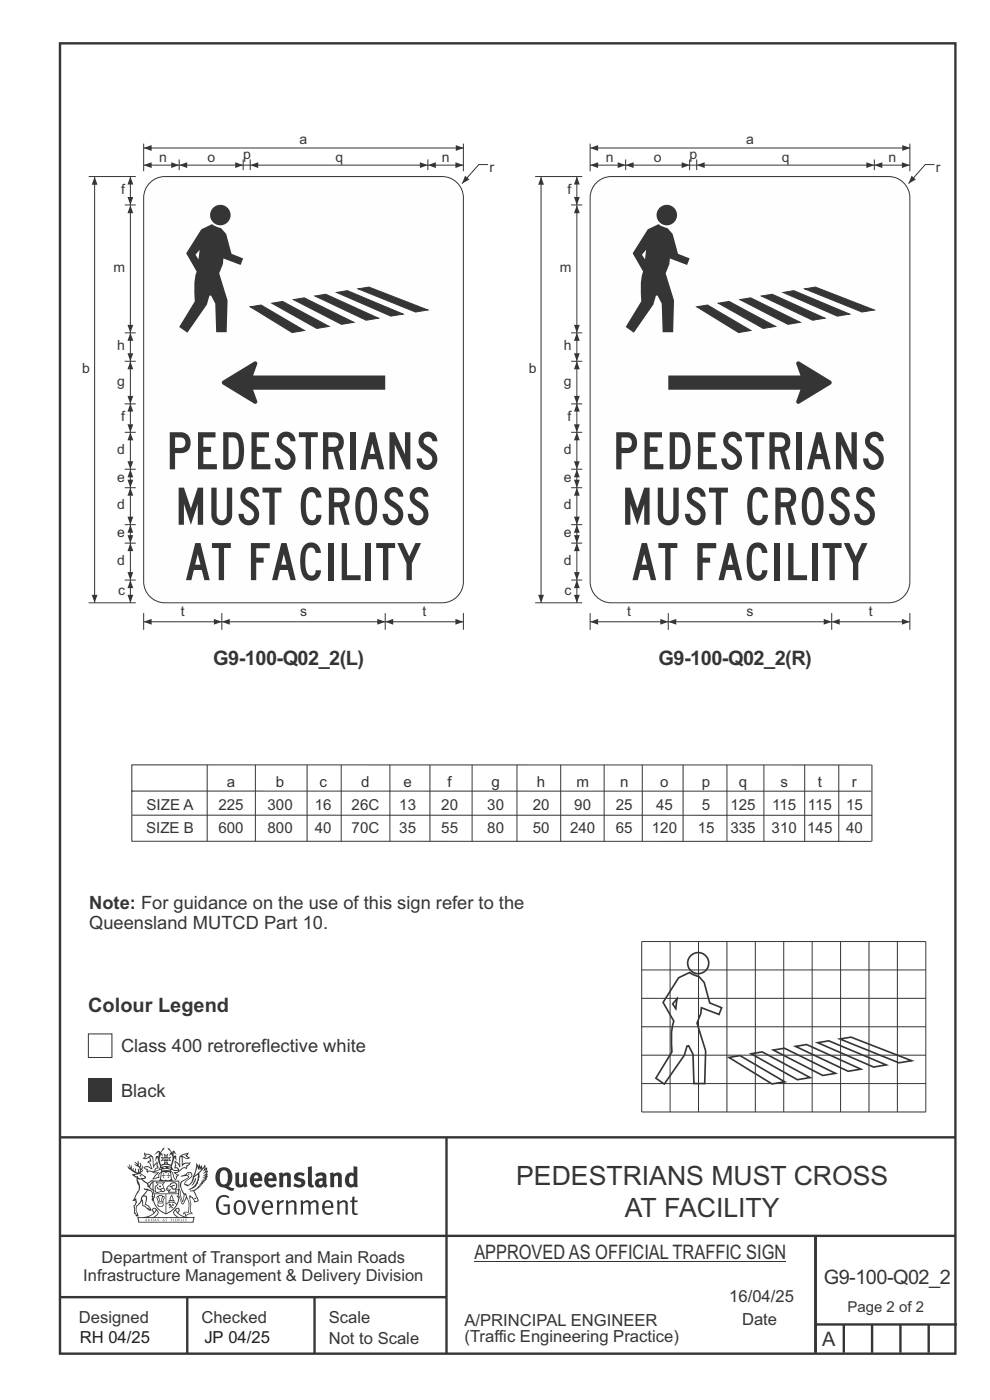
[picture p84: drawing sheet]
<svg xmlns="http://www.w3.org/2000/svg" width="210mm" height="297mm" viewBox="0 0 210 297" stroke-linecap="round" stroke-linejoin="round" font-family="sans-serif">
<defs><g id="words">
<g font-size="10.9" fill="#373435">
<text x="35.1" y="99.6">PEDESTRIANS</text>
<text x="129.9" y="99.6">PEDESTRIANS</text>
<text x="37" y="111.3">MUST CROSS</text>
<text x="131.7" y="111.3">MUST CROSS</text>
<text x="39.2" y="123.1">AT FACILITY</text>
<text x="133.9" y="123.1">AT FACILITY</text>
</g>
<g font-size="5.6" fill="#373435">
<text x="109.5" y="251.5">PEDESTRIANS MUST CROSS</text>
<text x="132.6" y="258.2">AT FACILITY</text>
</g>
<g font-size="4.2" fill="#373435">
<text x="45.2" y="141.2">G9-100-Q02_2(L)</text>
<text x="139.7" y="141.2">G9-100-Q02_2(R)</text>
<text x="18.7" y="214.7">Colour Legend</text>
<text x="100.6" y="267.2">APPROVED AS OFFICIAL TRAFFIC SIGN</text>
<text x="174.7" y="272.4">G9-100-Q02_2</text>
<text x="174.4" y="285.6">A</text>
</g>
<g font-size="3.9" fill="#373435">
<text x="18.9" y="192.8">Note: For guidance on the use of this sign refer to the</text>
<text x="18.9" y="197.2">Queensland MUTCD Part 10.</text>
<text x="25.7" y="223.3">Class 400 retroreflective white</text>
<text x="25.7" y="232.7">Black</text>
</g>
<g font-size="3.5" fill="#373435">
<text x="21.6" y="267.9">Department of Transport and Main Roads</text>
<text x="17.7" y="271.8">Infrastructure Management &amp; Delivery Division</text>
<text x="16.7" y="280.6">Designed</text>
<text x="42.7" y="280.6">Checked</text>
<text x="69.7" y="280.6">Scale</text>
<text x="98.5" y="281.4">A/PRINCIPAL ENGINEER</text>
<text x="154.7" y="276.2">16/04/25</text>
<text x="157.4" y="281.2">Date</text>
<text x="69.7" y="285.2">Not to Scale</text>
<text x="98.5" y="284.8">(Traffic Engineering Practice)</text>
</g>
<g font-size="3.5" fill="#201e1e">
<text x="16.9" y="284.8">RH 04/25</text>
<text x="43.3" y="284.9">JP 04/25</text>
</g>
<g font-size="3.2" fill="#373435">
<text x="48.1" y="167.1">a</text>
<text x="58.5" y="167.1">b</text>
<text x="67.8" y="167.1">c</text>
<text x="76.6" y="167.1">d</text>
<text x="85.6" y="167.1">e</text>
<text x="94.9" y="167.1">f</text>
<text x="104.3" y="167.1">g</text>
<text x="113.9" y="167.1">h</text>
<text x="122.3" y="167.1">m</text>
<text x="131.5" y="167.1">n</text>
<text x="140.1" y="167.1">o</text>
<text x="148.9" y="167.1">p</text>
<text x="156.7" y="167.1">q</text>
<text x="165.6" y="167.1">s</text>
<text x="173.5" y="167.1">t</text>
<text x="180.7" y="167.1">r</text>
<text x="31.1" y="171.9">SIZE A</text>
<text x="46.3" y="171.9">225</text>
<text x="56.8" y="171.9">300</text>
<text x="66.8" y="171.9">16</text>
<text x="74.6" y="171.9">26C</text>
<text x="84.7" y="171.9">13</text>
<text x="93.6" y="171.9">20</text>
<text x="103.4" y="171.9">30</text>
<text x="113" y="171.9">20</text>
<text x="121.8" y="171.9">90</text>
<text x="130.6" y="171.9">25</text>
<text x="139.2" y="171.9">45</text>
<text x="148.9" y="171.9">5</text>
<text x="155" y="171.9">125</text>
<text x="163.8" y="171.9">115</text>
<text x="171.4" y="171.9">115</text>
<text x="179.5" y="171.9">15</text>
<text x="31" y="176.7">SIZE B</text>
<text x="46.3" y="176.7">600</text>
<text x="56.8" y="176.7">800</text>
<text x="66.8" y="176.7">40</text>
<text x="74.6" y="176.7">70C</text>
<text x="84.7" y="176.7">35</text>
<text x="93.6" y="176.7">55</text>
<text x="103.4" y="176.7">80</text>
<text x="113" y="176.7">50</text>
<text x="120.9" y="176.7">240</text>
<text x="130.6" y="176.7">65</text>
<text x="138.3" y="176.7">120</text>
<text x="148" y="176.7">15</text>
<text x="155" y="176.7">335</text>
<text x="163.7" y="176.7">310</text>
<text x="171.2" y="176.7">145</text>
<text x="179.5" y="176.7">40</text>
<text x="179.8" y="278.3">Page 2 of 2</text>
</g>
<g font-size="3" fill="#373435">
<text x="33.8" y="34.3">n</text>
<text x="44" y="34.3">o</text>
<text x="51.6" y="33.8">p</text>
<text x="63.6" y="30.6">a</text>
<text x="71.1" y="34.3">q</text>
<text x="93.7" y="34.3">n</text>
<text x="128.5" y="34.3">n</text>
<text x="138.7" y="34.3">o</text>
<text x="146.3" y="33.8">p</text>
<text x="158.3" y="30.6">a</text>
<text x="165.8" y="34.3">q</text>
<text x="188.5" y="34.3">n</text>
<text x="25.7" y="41.1">f</text>
<text x="103.8" y="36.5">r</text>
<text x="120.4" y="41.1">f</text>
<text x="198.5" y="36.5">r</text>
<text x="24.1" y="57.7">m</text>
<text x="118.8" y="57.7">m</text>
<text x="24.9" y="74.3">h</text>
<text x="119.6" y="74.3">h</text>
<text x="17.5" y="79.2">b</text>
<text x="24.9" y="81.8">g</text>
<text x="112.2" y="79.2">b</text>
<text x="119.6" y="81.8">g</text>
<text x="25.7" y="89.3">f</text>
<text x="120.4" y="89.3">f</text>
<text x="24.9" y="96.3">d</text>
<text x="119.6" y="96.3">d</text>
<text x="24.9" y="102.2">e</text>
<text x="119.6" y="102.2">e</text>
<text x="24.9" y="108.1">d</text>
<text x="24.9" y="114">e</text>
<text x="119.6" y="108.1">d</text>
<text x="119.6" y="114">e</text>
<text x="24.9" y="119.8">d</text>
<text x="119.6" y="119.8">d</text>
<text x="25" y="126.2">c</text>
<text x="38.4" y="130.7">t</text>
<text x="63.7" y="130.7">s</text>
<text x="89.6" y="130.7">t</text>
<text x="119.8" y="126.2">c</text>
<text x="133.1" y="130.7">t</text>
<text x="158.4" y="130.7">s</text>
<text x="184.3" y="130.7">t</text>
</g>
</g></defs>
<path d="M12.7 9.2h190v278h-190z" fill="none" stroke="#373435" stroke-width=".51"/>
<path d="M18.7 228.8h5v5h-5z" fill-rule="evenodd" fill="#373435"/>
<path d="M18.7 219.4h5v5h-5z" fill-rule="evenodd" fill="#fefefe" stroke="#373435" stroke-width=".21"/>
<path d="M12.7 241.3h190M94.7 241.4v45.8M12.7 275.2h82M12.7 262.2h190.1M39.7 275.2v12M66.7 275.2v12M173 262.2v24.8M173 281h30M179 281v6M185 281v6M191 281v6M197 281v6" fill="none" stroke="#373435" stroke-width=".51"/>
<path d="M100.6 267.7h66.2" fill="none" stroke="#373435" stroke-width=".21"/>
<g fill="#373435">
<path d="M47 248.5a2.55 2.55 0 0 0 0 2.7l.3 .1a.81 .81 0 0 0 1-.9v-.6a1.04 1.04 0 0 0-1.1-1.5zM46.3 248.1a1.82 1.82 0 0 1 2.1-.2 1.82 1.82 0 0 1 .9 1.9 2.29 2.29 0 0 1-.8 1.9l.7 .3h.5l-.2 .6a2.87 2.87 0 0 1-2-.7 2.12 2.12 0 0 1-1.6-3.1z" fill-rule="evenodd"/>
<path d="M49.9 248.9l.8-.2v2a.46 .46 0 0 0 .3 .6 .46 .46 0 0 0 .6-.3v-2.1l.7-.2v2.4l.2 .5-.5 .4-.3-.3a1.02 1.02 0 0 1-1.2 .2 1.02 1.02 0 0 1-.6-1.1z" fill-rule="evenodd"/>
<path d="M54 249.5l-.1 .5h.9a.49 .49 0 0 0-.2-.6 .49 .49 0 0 0-.6 .1zM53.4 249.1a1.34 1.34 0 0 1 1.6-.2 1.34 1.34 0 0 1 .7 1.5v.2h-1.8a.77 .77 0 0 0 .5 .8 .77 .77 0 0 0 .9-.4l.3 .5a1.59 1.59 0 0 1-2 .2 1.59 1.59 0 0 1-.5-2z" fill-rule="evenodd"/>
<path d="M57.1 249.5l-.2 .5h1a.49 .49 0 0 0-.2-.6 .49 .49 0 0 0-.6 .1zM56.4 249.1a1.34 1.34 0 0 1 1.6-.2 1.34 1.34 0 0 1 .7 1.5v.2h-1.8a.77 .77 0 0 0 .5 .8 .77 .77 0 0 0 .9-.4l.4 .5a1.59 1.59 0 0 1-2.1 .2 1.59 1.59 0 0 1-.5-2z" fill-rule="evenodd"/>
<path d="M59.2 248.9l.7-.2 .1 .4a.95 .95 0 0 1 1-.3 .95 .95 0 0 1 .7 .8v2.3h-.8v-2.3a.46 .46 0 0 0-.8 .1v2.2h-.8z" fill-rule="evenodd"/>
<path d="M62.6 249.1a1.75 1.75 0 0 1 2-.1l-.2 .5-.6-.2a.43 .43 0 0 0-.6 .3l.4 .3a1.04 1.04 0 0 1 1.2 1.1 1.04 1.04 0 0 1-1.4 1l-1.2-.4 .3-.6 1 .4 .4-.4a.88 .88 0 0 0-1-.5l-.4-.2-.1-.4z" fill-rule="evenodd"/>
<path d="M65.3 247.6l.8-.2 .1 3.8 .3 .2 .1 .5a.88 .88 0 0 1-1-.1 .88 .88 0 0 1-.3-1z" fill-rule="evenodd"/>
<path d="M67.8 250.6a.43 .43 0 0 0-.1 .7 .43 .43 0 0 0 .7-.1v-.7zM66.8 249.2a1.7 1.7 0 0 1 2.4 .1v1.8l.3 .4-.4 .5-.5-.3a1.03 1.03 0 0 1-1.7-.2 1.03 1.03 0 0 1 .8-1.5h.7v-.4a.8 .8 0 0 0-1.2 .1z" fill-rule="evenodd"/>
<path d="M70 248.9l.7-.2 .1 .4a.95 .95 0 0 1 1-.3 .95 .95 0 0 1 .7 .8v2.3h-.8v-2.3a.46 .46 0 0 0-.8 .1v2.2h-.8z" fill-rule="evenodd"/>
<path d="M74.3 249.5a1.48 1.48 0 0 0 0 1.7h.5l.2-.1v-1.5l-.3-.2zM75 247.4l.8 .1 .1 4.4h-.7l-.1-.2a1.26 1.26 0 0 1-1.4 0 1.26 1.26 0 0 1-.5-1.3 1.29 1.29 0 0 1 .4-1.3 1.29 1.29 0 0 1 1.4-.2z" fill-rule="evenodd"/>
<path d="M46.4 253.9a1.72 1.72 0 0 1 2.3 0l-.3 .3a1.24 1.24 0 0 0-1.4-.2 1.24 1.24 0 0 0-.6 1.4 1.49 1.49 0 0 0 1.2 2l.7-.2v-1.3h-.8l-.1-.4h1.4v1.9a1.93 1.93 0 0 1-2.3 0 1.93 1.93 0 0 1-.7-2.2l.2-.7z" fill-rule="evenodd"/>
<path d="M50.4 255.1a1.65 1.65 0 0 0 .2 2.2 .99 .99 0 0 0 1-1.4 .78 .78 0 0 0-.4-.8 .78 .78 0 0 0-.8 0zM50 254.9a1.33 1.33 0 0 1 1.6-.1 1.33 1.33 0 0 1 .5 1.4 1.31 1.31 0 0 1-1.3 1.6 1.31 1.31 0 0 1-1.2-1.6v-.6z" fill-rule="evenodd"/>
<path d="M52.5 254.7l.5-.1 .8 2.6 .8-2.5h.5l-1.1 3h-.5z" fill-rule="evenodd"/>
<path d="M56.3 255.2l-.2 .7h1.3a.7 .7 0 0 0-.3-.8 .7 .7 0 0 0-.8 .1zM55.9 255a1.22 1.22 0 0 1 1.5-.2 1.22 1.22 0 0 1 .5 1.5h-1.8a.93 .93 0 0 0 .5 1 .93 .93 0 0 0 1.1-.2l.2 .3a1.43 1.43 0 0 1-1.8 .1 1.43 1.43 0 0 1-.6-1.7z" fill-rule="evenodd"/>
<path d="M58.7 254.7l.4-.1 .1 .5 .4-.4 .6-.1-.1 .6a.66 .66 0 0 0-.9 .6v1.9h-.4z" fill-rule="evenodd"/>
<path d="M60.6 254.8l.4-.2 .1 .5a.94 .94 0 0 1 1-.5 .94 .94 0 0 1 .8 .8v2.3h-.5l-.1-2.5a.81 .81 0 0 0-1.2 .3v2.2h-.4z" fill-rule="evenodd"/>
<path d="M63.7 254.7l.5-.1 .1 .5 .4-.3a.78 .78 0 0 1 1.2 .3 .9 .9 0 0 1 .9-.5 .9 .9 0 0 1 .8 .8v2.3h-.5l-.1-2.5a.67 .67 0 0 0-1.1 .3v2.2h-.5v-2.4l-.4-.2-.7 .4v2.2h-.5z" fill-rule="evenodd"/>
<path d="M69.1 255.2l-.2 .7h1.3a.7 .7 0 0 0-.3-.8 .7 .7 0 0 0-.8 .1zM68.7 255a1.22 1.22 0 0 1 1.5-.2 1.22 1.22 0 0 1 .5 1.5h-1.8a.93 .93 0 0 0 .4 1 .93 .93 0 0 0 1.2-.2l.2 .3a1.44 1.44 0 0 1-1.8 .1 1.44 1.44 0 0 1-.6-1.7z" fill-rule="evenodd"/>
<path d="M71.5 254.8l.4-.2 .1 .5a.94 .94 0 0 1 1-.5 .94 .94 0 0 1 .8 .8v2.3h-.5l-.1-2.5a.81 .81 0 0 0-1.2 .3v2.2h-.4z" fill-rule="evenodd"/>
<path d="M74.7 253.9l.5-.1v.9h.7l-.1 .4h-.6v2.1l.1 .2h.5l.1 .3a.75 .75 0 0 1-1.2-.6v-2h-.4v-.4h.4z" fill-rule="evenodd"/>
<path d="M30.8 244.9l1.1 .3-.9 .5h-.4l.6-.5zM31.8 245.5l.2-.1a2.44 2.44 0 0 1 .5 1.9l.1 .5 .6-1-.1 .6 .3 .3a.57 .57 0 0 0-.6 .8l-1-.2-.5 .2 .2-.5-.8-.3 .7-.1 .9 .5 .1-.1-.6-1.3-.2-.1 .5-.1zM30.7 244.4l-.1 .5 .2 .4-.6 .4a1.04 1.04 0 0 0 1.4-.1l.2 .6-.3 .1-.2 .4a.94 .94 0 0 1 .8 1.1l-.2-.1a1.16 1.16 0 0 0-1.5-.1l.3 .4 .4 .2 .1 .5 .2 .1 .1-.2a.94 .94 0 0 1 1.1 .3h.8l-1.2 1.2a1.13 1.13 0 0 0 1.2-.2l.4-.1v-.4l.4-.7a.83 .83 0 0 0-.6 1h-.3l-.7 .3 1.1-1.4-.5 .2-.5-.1 1.3-.5-.1-.2-.9 .4v-.3l.2-.2 .3 .1 .1-.3-.2-.4 .1-.6-.2-.3-.7 .9v-.7a1.42 1.42 0 0 0-1.6-1.8z" fill-rule="evenodd"/>
<path d="M38.5 245.3l.5-.3 .7-.1-.6 .3 .8 .5h-.3zM38.3 245.5h.2l.1 2a1.69 1.69 0 0 1 1.6-.7l-.8 .5 .1 .5a1.1 1.1 0 0 0-1.5 .6l-.1-.5-.2-.2h-.5l.3-.4-.3-.7a1.42 1.42 0 0 1 .9 1.1l.2-.1zM37.1 246.2l.1 1-.2 .3 .1 .5 .5-.1 .2 .2a.96 .96 0 0 1-1.2-.1l-.1 .1a1.06 1.06 0 0 0 1.3 .2v.1a.72 .72 0 0 1-.9 .2l.2 .5 .6 .2-.4 .2-.1 .7-.2-.4-.4-1.1-.4-.4 .4 .9a1.54 1.54 0 0 0 .7 1.2l.2-.3a.58 .58 0 0 1 .4-.7l.2-.2h-.3l-.5-.3 .9-.5a.93 .93 0 0 1 1.2-.5v.2l.2-.2 .1-.5a.99 .99 0 0 0 .7-.8l-1.3 .1-.3 .2-.1-1.4 .9 .4 .9-.3h-.4l-.5-.4 .4-.7-.6 .2a1.46 1.46 0 0 0-1.4 2.1l.1 .4-.3-.4z" fill-rule="evenodd"/>
<path d="M35.6 248.9l.2 .1-.1 .3 .4 .1-.4 .1v.5l-.1-.6h-.3l.3-.1z" fill-rule="evenodd"/>
<path d="M34.6 248.9l.2 .1v.3l.3 .1h-.3l-.1 .6v-.5l-.4-.1 .4-.1z" fill-rule="evenodd"/>
<path d="M34.3 248.8a.57 .57 0 0 1 .9 .2 .57 .57 0 0 1 .9-.2l.2 1.4h-.2a.57 .57 0 0 1-.9 0 .69 .69 0 0 1-1.1 0zM34.2 248.1l-.3 2.1-.1 .4h2.9l-.2-.4-.3-2.1h-.2v.3l-.8-.2-.8 .2v-.3z" fill-rule="evenodd"/>
<path d="M34.2 252.4a.3 .3 0 0 0 .6 0 .3 .3 0 0 0-.6 0zM33.3 251l.3 .3-.3 .3a.79 .79 0 0 0 0 1.3l.8-.2-.1-.3a.55 .55 0 0 1-.7-.6h.1l.2 .3 .3 .1 .8-.2-.4-.7 .4-.3-.7 .1zM33 250.7l1.1 .2 .9-.2-.4 .7 .4 1.1a.56 .56 0 0 1-.8 .3l-.2 .1a.73 .73 0 0 1-.9 .1 .73 .73 0 0 1-.3-.9v-.4l.6-.4z" fill-rule="evenodd"/>
<path d="M35.6 251.9l.7-.5a.58 .58 0 0 1 1-.1 .58 .58 0 0 1-.4 .9l-.3-.3a.43 .43 0 0 1 .6-.3v-.1a.57 .57 0 0 0-.8 .2l-.2-.1-.3 .1 .4 .2a.55 .55 0 0 0 .9 .4v.5h-1.3l.4-.3-.2-.2-.6 .1 .2-.2-.2-.1zM35.4 251.8l-.1 .2a.39 .39 0 0 0 .2 .6h.3l-.2 .4h1.9l-.1-.7a.86 .86 0 0 0-.1-1.4 .86 .86 0 0 0-1.3 .4z" fill-rule="evenodd"/>
<path d="M36 254.8h.8v.2h-.8zM36.4 253.8l.2 .8h-.4zM36.4 253.5l-.3 .5-.1 .6h-.2v.4l-.7 .4 .2 .2a1.48 1.48 0 0 1 2.1 .1l.2-.1-.6-.5v-.5h-.2l-.1-.6z" fill-rule="evenodd"/>
<path d="M35.8 255.4l.4 .1 .1 .3 .3-.2-.2-.2a.38 .38 0 0 1 .5 .5l-.2-.2-.3 .3 .4 .2-.4 .2-.1-.4-.4 .4-.1-.2 .4-.3-.1-.1-.2 .1z" fill-rule="evenodd"/>
<path d="M34.5 254h.2v.2l-.2 .6h-.2zM33.6 255.3h.9v.2a.55 .55 0 0 1-.8 .4v-.2l-.2-.1zM33.4 254h.2l.2 .8h-.2zM33.6 255h.8l.1 .1-.8 .1zM33.8 253.7h.5l-.2 1.1h-.1zM33.3 253.8l-.1 .3 .3 1.1a.48 .48 0 0 0-.1 .6 .48 .48 0 0 0 .5 .3l.5-.1a.49 .49 0 0 0 .2-.8l.3-1.1-.1-.3a1.42 1.42 0 0 0-1.5 0z" fill-rule="evenodd"/>
<path d="M33.7 251.5l.4 .1 .1 .3h-.3z" fill-rule="evenodd"/>
<path d="M41.3 250.1l.3-.2-.2 .9-.6 .7h-.2l.5-.7z" fill-rule="evenodd"/>
<path d="M39.7 249l.3-.2 .5 .2a.88 .88 0 0 1-.6 1.1 1.22 1.22 0 0 0-.8 1.3l.5 .2a.72 .72 0 0 0 .9-.4l.5-.8 .2-.6 .8-.6v.3a2.85 2.85 0 0 1-2 2.8l.1 .1a2.13 2.13 0 0 0 1.9-1.5v-.2a2.01 2.01 0 0 0 .3-1.8l1.1-1.3-.4 1 .7-.5-.7 1 .8-.4-.8 .8 .7-.1-.9 .5 .8-.1-.8 .4h.8l-.9 .3 .3 .2h-.4l.2 .3h-.3l.1 .3h-.4l.2 .3h-.2a2.16 2.16 0 0 1-2 1l.1 .2h.4a.76 .76 0 0 1 .7 .7l.5 1.2-.6 .2a1.45 1.45 0 0 0-1.1-1.3l.2 1.8-.1 1.8 .4 .3a1.07 1.07 0 0 0-1.2 .4v-.3l-.5-.2a.87 .87 0 0 1 1.1-.1v-.7a4.4 4.4 0 0 0-.6-3.1v-.3h-.3a2.16 2.16 0 0 1-.7-2.2l.3-.3 1.2-.8a.55 .55 0 0 0-.4-.8zM37.8 252.4a.76 .76 0 0 1 .3 1.1l.6 1.6 .4-1.7 .2 .1a.61 .61 0 0 1-.1 .9l-.3 .9h-.2l-.7-1.6-.3 .1a1.18 1.18 0 0 0 .1-1.4zM41.8 247.5l.2 .8 .3-.6v.6l.4-.5a1.9 1.9 0 0 1-1.1 1.4l-.4 .3zM38.3 249.6l1.3-.1 .2 .1v.3l-.5 .3a1.26 1.26 0 0 0-.9 1.9l.2 .6a1.84 1.84 0 0 1 .1 2.1l-.4-1.3a.96 .96 0 0 0-.4-1.3l-.4 .3a.78 .78 0 0 1 0 1.2l.1 .3h.4l.4 1.1a.38 .38 0 0 0 .2 .4 .38 .38 0 0 0 .4-.1l.6-1.2a2.94 2.94 0 0 1 .4 2.5l-.1 .5-.8-.1-.3 .4v.2l.4-.1 .1 .4 .2 .1a1.02 1.02 0 0 1 1.3-.5v-.4l-.3-.1 .1-1.8-.3-1.3 .1 .1a1.14 1.14 0 0 1 .8 .9 .63 .63 0 0 0 .8-.2 .63 .63 0 0 0-.1-.9l-.7-1.2 .9-.6 .2-.3 .3-.1-.1-.2h.4l-.1-.3h.3l-.1-.3 .5-.1-.2-.2 .6-.4v-.2h-.2l.4-.5-.3 .1 .3-.6-.4 .1 .4-.5v-.3l-.3 .2 .2-.6-.1-.3-.4 .3v-.8l-.6 .8-.2-.7-.2 .4-.3-.7-.1 .6-.5-.8-.1 1.4-.6 1.9a1.81 1.81 0 0 1-1 1.4l-.6-.2a1.75 1.75 0 0 1 1.1-1.2 .75 .75 0 0 0 .1-1.3 .75 .75 0 0 0-1.1 .5z" fill-rule="evenodd"/>
<path d="M41.2 254.1h.3l.2 .3h-.4z" fill-rule="evenodd"/>
<path d="M29.4 258.4h11.6l-.1 .8h-11.4zM31.4 258.2l.4-.1a2.48 2.48 0 0 0 1.4-1.3l.3 .5-.5 .6-.5 .3zM32.5 256.6l.3-.2 .2 .2-.3 .6zM37.2 256.8a2.65 2.65 0 0 0 1.8 1.4h-1.1l-.5-.3-.5-.6zM37.4 256.6l.2-.2 .3 .2-.3 .6zM29.2 258.2l.1 1.2h11.8l.2-1.1-.2-.1a4.1 4.1 0 0 1-3.3-.9l.3-.4-.1-.5a1.06 1.06 0 0 0-1.3 .9l.2 .4 .6 .5h-4.7l.3-.1a.84 .84 0 0 0 .6-.7 .84 .84 0 0 0-.5-.9l-.3-.2-.5 .1-.1 .5 .3 .4a4.2 4.2 0 0 1-3.4 .9z" fill-rule="evenodd"/>
<path d="M31 258.7l.1 .2h-.2zM31 258.6l-.3 .5 .4-.1 .2 .1z" fill-rule="evenodd"/>
<path d="M31.4 258.6h.2v.4a.25 .25 0 0 0 .2-.1 .25 .25 0 0 0-.1-.3h.1a.29 .29 0 0 1 0 .4 .29 .29 0 0 1-.4 0 .29 .29 0 0 1 0-.4z" fill-rule="evenodd"/>
<path d="M32.2 258.6a.22 .22 0 0 1 .3 .2 .22 .22 0 0 1-.3 .2zM32 258.6l.1 .5a.33 .33 0 0 0 .4-.1 .33 .33 0 0 0 0-.4 .33 .33 0 0 0-.5 0z" fill-rule="evenodd"/>
<path d="M32.9 258.7l.1 .2h-.2zM32.9 258.6l-.2 .5 .3-.1 .2 .1z" fill-rule="evenodd"/>
<path d="M33.3 258.6h.2l.1 .2 .2-.2-.2 .2 .2 .3-.3-.2v.2h-.2l.2-.3z" fill-rule="evenodd"/>
<path d="M34.7 258.7l.1 .2h-.2zM34.7 258.6l-.3 .5 .4-.1 .2 .1z" fill-rule="evenodd"/>
<path d="M35 258.6h.5h-.2v.5h-.2l.1-.5z" fill-rule="evenodd"/>
<path d="M36.2 258.6h.3h-.1v.2h.1h-.1v.3h-.2z" fill-rule="evenodd"/>
<path d="M36.7 258.6h.2v.5h-.2z" fill-rule="evenodd"/>
<path d="M37.3 258.6a.22 .22 0 0 1 .3 .2 .22 .22 0 0 1-.3 .2zM37.1 258.6v.5a.33 .33 0 0 0 .5-.1 .33 .33 0 0 0 0-.4 .33 .33 0 0 0-.5 0z" fill-rule="evenodd"/>
<path d="M37.8 258.6h.4h-.2v.2h.1h-.1v.2l.2 .1h-.4z" fill-rule="evenodd"/>
<path d="M38.4 258.6h.2l-.1 .4 .2 .1h-.3z" fill-rule="evenodd"/>
<path d="M38.9 258.6h.2v.5h-.2z" fill-rule="evenodd"/>
<path d="M39.3 258.6h.2l-.1 .1 .2 .2-.2 .2h-.1v-.2l.2 .1z" fill-rule="evenodd"/>
<path d="M34.2 247.4a1.51 1.51 0 0 1 2.1 .2 2.67 2.67 0 0 0-2.1 0zM35.7 247.6l.5 .2v.2l-.4-.1zM34.6 247.7l.5-.1 .1 .2h-.4zM34.1 247.9l.2 .1-.3 .1zM35 246.9l.2-.2 .3 .2zM34.9 245.7h.2v.3h-.2zM35 245.1l.2 .2 .2-.2-.1 .4h-.2zM35.1 246.3h.2l.1 .4-.2-.2-.2 .2zM35.3 245.7h.2v.3h-.2zM34.4 245.7l.3 .1 .1 .2-.4 .1 .2-.2zM35.7 245.8l.3-.1-.2 .2 .2 .2-.4-.1zM32.7 244.9l1-.5-.1 1-.2-.2-.3 .2-.3 1.1 .5-1 .3 .9a1.84 1.84 0 0 1 .2 1.7l.4 .1a2.48 2.48 0 0 1 2.2 .1l.2-.3-.2-.7 .7-1.7 .4 .6-.2-1-.2-.1-.2 .3v-.9l.6 .4-.6-.8-.3 .1-.1 .4-.5-.8-.5-.3 .2 .4 .6 .6-.5 .7 .5-.3a2.06 2.06 0 0 1-.1 2.2l-.5-.2-.2-.6 .2-.1 .7 .2-.4-.5 .4-.5-.7 .2-.2-.2 .2-.7-.5 .4-.5-.4 .2 .7-.2 .2-.7-.2 .4 .5-.4 .5 .8-.2 .1 .1-.2 .6-.5 .2a2.02 2.02 0 0 1 0-2.2l.3 .5-.1-.6-.3-.1 .8-1.3-.4 .4-.5 .7-.2-.3a.8 .8 0 0 0-.8 .5z" fill-rule="evenodd"/>
<path d="M29.2 250.1l.3 .2a.61 .61 0 0 1 .8 .3l.3 .2a.8 .8 0 0 1 .6 1l.4 .1 .6 .5a1 1 0 0 1 .4 1.1l-.1 .7v-.5h-.1a.96 .96 0 0 0-.8-1.3l-.2-.2h-.7l-.1-.1-.1 .1 .1 .3h.6l-1.2 1.4-.2 .9-.4 .6a1.33 1.33 0 0 0-.5 1.8l.2 .5a1.26 1.26 0 0 1-.5-1.4l-.1-.4a1.56 1.56 0 0 0 .4-1.7l-.3 .2 .2-.5a3.2 3.2 0 0 0 .7-3zM30.4 253.9h.4a2.06 2.06 0 0 1-.1 1.6l.7 .5 .4 .4-.6-.1-.8-.6-.1-.9a.51 .51 0 0 1 .1-.9zM28.6 249.3a1.52 1.52 0 0 1 2.1 .6l-1.1 .1-.2-.1-.1-.4-.5 .1zM27.5 247v.8l-.3-.4-.1 .1a3.1 3.1 0 0 0 1.9 1.5l-1 .1 .5 .6 .5 .1 .1 1.1a1.84 1.84 0 0 1-.3 2.5l-.4 .9-.3 .4 .2 .1 .4-.1 .1 .4-.2 .5-.3 .2 .1 1.8 .2-.1 .3 .6h.1l.5-.1-.2-.5a1.3 1.3 0 0 1-.1-1.7l.9-1 .2 1.1 .5 .2 .5 .5 .1-.1 .2 .4 .5-.1a1.85 1.85 0 0 0-1.2-1.4l.1-.2a1.39 1.39 0 0 0 0-1.5l-.5-.1 .5-.5a.66 .66 0 0 1 .9-.4 .66 .66 0 0 1 .3 .9l-.1 .4 .2-.1v.2l-.1 .3 .2 .5 .1-.3a2.24 2.24 0 0 0 .1-2.2 .73 .73 0 0 1-.7-.7 .73 .73 0 0 1 .6-.7v-.2a.94 .94 0 0 0-.9 .8 .48 .48 0 0 1-.1-.5 .48 .48 0 0 1 .5-.3l.5-.3a.51 .51 0 0 0-.8 .2l-.4 .3-1.1-.8 .6-.1 .2-.5-1.2-.7 .5-.4v-.4l-.4 .4v-.2a.69 .69 0 0 0 .2-1v.5l-.2 .2v-1.1l-.3-.2 .1 .6-.1 .2-.4-1.2v.6l-.6-.3 .5 .6-.6-.2 .3 .3a1 1 0 0 1 .7 1.5l-.2-.8v.8l-.5-.2v-.7l-.2 .6-.2-.1-.1-.6-.2 .4-.2-.2 .1-.7-.2 .5z" fill-rule="evenodd"/>
<path d="M29.6 249.5l.2-.2 .3 .3z" fill-rule="evenodd"/>
<path d="M32.4 250.5h5.6v2l-.2-.1v-1.7h-5.2v2.5h5.2v-.8l.1 .2-.1 1.1v-.3h-2.5v4a4.1 4.1 0 0 0 2.6-3.6l.1-.1a4 4 0 0 1-2.8 3.9 4.2 4.2 0 0 1-2.8-4.7l.1 1.3 .1-.2a3.8 3.8 0 0 0 2.5 3.4v-4h-2.5l-.2-.9z" fill-rule="evenodd"/>
<circle cx="40" cy="249.1" r=".17"/>
</g>
<path d="M126.2 39.1a4.5 4.5 0 0 1 3.5-1.6h58.8a4.5 4.5 0 0 1 4.5 4.5v81.4a4.5 4.5 0 0 1-4.5 4.5h-58.8a4.5 4.5 0 0 1-4.5-4.5v-81.4a4.5 4.5 0 0 1 1-2.9z" fill-rule="evenodd" fill="#fefefe" stroke="#373435" stroke-width=".21"/>
<path d="M141.8 79.7h28l-.9-2.5a.45 .45 0 0 1 .2-.5 .45 .45 0 0 1 .6 .1l6.5 4 .2 .4-.2 .4-6.5 4a.45 .45 0 0 1-.6 0 .45 .45 0 0 1-.2-.6l.9-2.3h-28z" fill-rule="evenodd" fill="#373435"/>
<path d="M198.2 34.9h-1.9l-3.6 4.1" fill="none" stroke="#373435" stroke-width=".21"/>
<g fill="#373435">
<path d="M193.4 37.3l.9 .8-1.6 .9z"/>
<path d="M139.3 45.6a2.17 2.17 0 0 0 4.3 0 2.17 2.17 0 0 0-4.3 0zM137.4 48.7l2.3-1.1 .8 .4a3.6 3.6 0 0 1 2.2 1.6l1.1 4.2 2.5 1-.6 1.4-3.6-1.4-.1 1.2-.8 2 1.8 5.7-.2 6.8h-2.2l-.2-6.1-.9-1.7h-.4l-.5 1.9-4.1 6-1.8-1.2 3.3-5.5a15.9 15.9 0 0 1 .4-6.3l-2.2-3.9zM137.1 53l-.3 2-.6-1z" fill-rule="evenodd"/>
</g>
<path d="M165 59a1.68 1.68 0 0 1 2.6 0 1.68 1.68 0 0 1-.4 2.5 1.67 1.67 0 0 1-2.2-.3 1.67 1.67 0 0 1 0-2.2z" fill-rule="evenodd" fill="#fefefe"/>
<g fill="#373435" stroke="#373435" stroke-width=".21">
<path d="M147.8 65.1l2.3-.4 9.2 5.4-2.6 .5z" fill-rule="evenodd"/>
<path d="M152.4 64.3l2.3-.3 9.8 5.3-2.6 .4z" fill-rule="evenodd"/>
<path d="M156.9 63.6l2.3-.4 10.6 5.2-2.7 .4z" fill-rule="evenodd"/>
<path d="M161.5 62.8l2.3-.4 11.2 5.1-2.6 .4z" fill-rule="evenodd"/>
<path d="M166.1 62l2.3-.3 11.8 4.9-2.6 .5z" fill-rule="evenodd"/>
<path d="M170.7 61.3l2.3-.4 12.5 4.9-2.6 .4z" fill-rule="evenodd"/>
</g>
<path d="M114.8 37.5v90.4" fill="none" stroke="#373435" stroke-width=".21"/>
<g fill="#373435">
<path d="M114.8 37.5l.6 1.7h-1.2z"/>
<path d="M114.2 126.2h1.2l-.6 1.7z"/>
</g>
<path d="M125.2 31.4h67.9M125.2 30.5v5.8M132.7 33.8v2.3M185.5 33.8v2.3M193 30.5v5.8" fill="none" stroke="#373435" stroke-width=".21"/>
<g fill="#373435">
<path d="M191.4 30.8l1.7 .6-1.7 .6z"/>
<path d="M125.2 31.4l1.7-.6v1.2z"/>
</g>
<path d="M125.2 35h7.5" fill="none" stroke="#373435" stroke-width=".21"/>
<g fill="#373435">
<path d="M131 34.4l1.7 .6-1.7 .6z"/>
<path d="M125.2 35l1.7-.6v1.2z"/>
</g>
<path d="M185.5 35h7.5" fill="none" stroke="#373435" stroke-width=".21"/>
<g fill="#373435">
<path d="M191.3 34.4l1.7 .6-1.7 .6z"/>
<path d="M185.5 35l1.7-.6v1.2z"/>
</g>
<path d="M147.8 35h37.7" fill="none" stroke="#373435" stroke-width=".21"/>
<g fill="#373435">
<path d="M183.8 34.4l1.7 .6-1.7 .6z"/>
<path d="M147.8 35l1.7-.6v1.2z"/>
</g>
<g fill="none" stroke="#373435" stroke-width=".21">
<path d="M113.5 37.5h10M121.2 43.5h2.3M121.2 70.6h2.3M121.2 76.6h2.3M121.2 91.7h2.3M121.2 85.7h2.3M121.2 99.6h2.3M121.2 115.2h2.3M121.2 103.5h2.3M121.2 111.3h2.3M113.5 127.9h10M121.2 123.1h2.3"/>
<path d="M122.4 123.1v4.8"/>
</g>
<g fill="#373435">
<path d="M122.4 123.1l.6 1.7h-1.2z"/>
<path d="M121.8 126.2h1.2l-.6 1.7z"/>
</g>
<path d="M122.4 115.2v7.9" fill="none" stroke="#373435" stroke-width=".21"/>
<g fill="#373435">
<path d="M122.4 115.2l.6 1.7h-1.2z"/>
<path d="M121.8 121.4h1.2l-.6 1.7z"/>
</g>
<path d="M122.4 103.5v7.8" fill="none" stroke="#373435" stroke-width=".21"/>
<g fill="#373435">
<path d="M122.4 103.5l.6 1.7h-1.2z"/>
<path d="M121.8 109.6h1.2l-.6 1.7z"/>
</g>
<path d="M122.4 91.7v7.9" fill="none" stroke="#373435" stroke-width=".21"/>
<g fill="#373435">
<path d="M122.4 91.7l.6 1.7h-1.2z"/>
<path d="M121.8 97.9h1.2l-.6 1.7z"/>
</g>
<path d="M122.4 111.3v3.9" fill="none" stroke="#373435" stroke-width=".21"/>
<g fill="#373435">
<path d="M122.4 111.3l.6 1.7h-1.2z"/>
<path d="M121.8 113.5h1.2l-.6 1.7z"/>
</g>
<path d="M122.4 99.6v3.9" fill="none" stroke="#373435" stroke-width=".21"/>
<g fill="#373435">
<path d="M122.4 99.6l.6 1.7h-1.2z"/>
<path d="M121.8 101.8h1.2l-.6 1.7z"/>
</g>
<path d="M122.4 85.6v6.1" fill="none" stroke="#373435" stroke-width=".21"/>
<g fill="#373435">
<path d="M122.4 85.6l.6 1.7h-1.2z"/>
<path d="M121.8 90h1.2l-.6 1.7z"/>
</g>
<path d="M122.4 76.7v9" fill="none" stroke="#373435" stroke-width=".21"/>
<g fill="#373435">
<path d="M122.4 76.7l.6 1.6h-1.2z"/>
<path d="M121.8 84h1.2l-.6 1.7z"/>
</g>
<path d="M122.4 43.5v27.1" fill="none" stroke="#373435" stroke-width=".21"/>
<g fill="#373435">
<path d="M122.4 43.5l.6 1.7h-1.2z"/>
<path d="M121.8 68.9h1.2l-.6 1.7z"/>
</g>
<path d="M122.4 37.5v6" fill="none" stroke="#373435" stroke-width=".21"/>
<g fill="#373435">
<path d="M122.4 37.5l.6 1.6h-1.2z"/>
<path d="M121.8 41.8h1.2l-.6 1.7z"/>
</g>
<path d="M122.4 70.6v6" fill="none" stroke="#373435" stroke-width=".21"/>
<g fill="#373435">
<path d="M122.4 70.6l.6 1.7h-1.2z"/>
<path d="M121.8 75h1.2l-.6 1.6z"/>
</g>
<path d="M132.7 35h13.6M146.3 33.8v2.3M147.8 33.8v2.3" fill="none" stroke="#373435" stroke-width=".21"/>
<g fill="#373435">
<path d="M132.7 35l1.7-.6v1.2z"/>
<path d="M144.6 34.4l1.7 .6-1.7 .6z"/>
</g>
<path d="M146.3 35h1.5M125.2 131.9h16.6M141.8 130.1v3.5" fill="none" stroke="#373435" stroke-width=".21"/>
<g fill="#373435">
<path d="M140.1 131.3l1.7 .6-1.7 .6z"/>
<path d="M125.2 131.9l1.7-.6v1.2z"/>
</g>
<path d="M125.2 130.1v3.5M176.4 131.9h16.6" fill="none" stroke="#373435" stroke-width=".21"/>
<g fill="#373435">
<path d="M191.3 131.3l1.7 .6-1.7 .6z"/>
<path d="M176.4 131.9l1.7-.6v1.2z"/>
</g>
<path d="M141.8 131.9h34.6M176.4 130.1v3.5M193 130.1v3.5" fill="none" stroke="#373435" stroke-width=".21"/>
<g fill="#373435">
<path d="M141.8 131.9l1.7-.6v1.2z"/>
<path d="M174.7 131.3l1.7 .6-1.7 .6z"/>
</g>
<g fill="none" stroke="#373435" stroke-width=".21">
<path d="M28 167.8l156.8 .1M28.1 172.9l156.9 .1M43.9 162.3v16.2M54.2 162.3v16.2M65.1 162.3v16.2M72.4 162.3v16.2M82.7 162.3v16.2M91.2 162.3v16.2M100.1 162.3v16.2M109.7 162.3v16.2M118.9 162.3v16.2M128.2 162.3v16.2"/>
<path d="M136.2 162.3v16.2M144.9 162.3v16.2M154.2 162.3v16.2M162 162.3v16.2M170.7 162.3v16.2M177.9 162.3v16.2M184.9 162.3h-156.9v16.2h156.9M185 162.3v16.2M136.1 199.8h60.3v36.1h-60.3zM142.1 199.8v36.1M148.2 199.8v36.1M154.2 199.8v36.1"/>
<path d="M160.2 199.8v36.1M166.3 199.8v36.1M172.3 199.8v36.1M178.3 199.8v36.1M184.3 199.8v36.1M190.4 199.8v36.1M136.1 217.8h60.3M136.1 211.8h60.3M136.1 205.8h60.3M136.1 229.9h60.3M136.1 223.9h60.3"/>
</g>
<g fill="none" stroke="#373435" stroke-width=".35">
<path d="M143.6 211.9l-.3 2.1-.6-1zM144 207.4l2.3-1.1 .8 .5a3.7 3.7 0 0 1 2.3 1.7l1.1 4.3 2.6 1-.6 1.4-3.7-1.4-.1 1.2-.8 2.1 1.8 5.9-.2 6.9h-2.3l-.2-6.2-.9-1.8h-.4l-.5 2-4.3 6.1-1.8-1.3 3.4-5.5a16.4 16.4 0 0 1 .4-6.5l-2.2-4zM154.6 224.4l2.4-.4 9.5 5.5-2.7 .5zM159.3 223.6l2.4-.4 10.1 5.4-2.7 .5zM164 222.8l2.4-.4 10.8 5.3-2.7 .5zM168.8 222l2.3-.4 11.5 5.2-2.7 .5zM173.5 221.2l2.3-.4 12.2 5.1-2.7 .5zM178.2 220.4l2.3-.4 12.9 5-2.7 .5z"/>
<circle cx="148.1" cy="204.3" r="2.23"/>
</g>
<path d="M31.5 39.1a4.5 4.5 0 0 1 3.5-1.6h58.8a4.5 4.5 0 0 1 4.5 4.5v81.4a4.5 4.5 0 0 1-4.5 4.5h-58.8a4.5 4.5 0 0 1-4.5-4.5v-81.4a4.5 4.5 0 0 1 1-2.9z" fill-rule="evenodd" fill="#fefefe" stroke="#373435" stroke-width=".21"/>
<path d="M47.2 80.9l6.6-4.1a.45 .45 0 0 1 .6-.1 .45 .45 0 0 1 .1 .6l-.8 2.4h28v3h-28l.9 2.4a.45 .45 0 0 1-.2 .5 .45 .45 0 0 1-.6 0l-6.5-4-.2-.4z" fill-rule="evenodd" fill="#373435"/>
<path d="M103.5 34.9h-1.9l-3.6 4.1" fill="none" stroke="#373435" stroke-width=".21"/>
<g fill="#373435">
<path d="M98.7 37.3l.9 .8-1.6 .9z"/>
<path d="M44.6 45.6a2.17 2.17 0 0 0 4.3 0 2.17 2.17 0 0 0-4.3 0zM42.7 48.7l2.3-1.1 .7 .4a3.6 3.6 0 0 1 2.3 1.6l1.1 4.2 2.5 1-.6 1.4-3.6-1.4-.1 1.2-.8 2 1.8 5.7-.2 6.8h-2.2l-.2-6.1-.9-1.7h-.4l-.5 1.9-4.2 6-1.7-1.2 3.3-5.5a15.9 15.9 0 0 1 .4-6.3l-2.2-3.9zM42.4 53l-.3 2-.6-1z" fill-rule="evenodd"/>
</g>
<path d="M70.3 59a1.68 1.68 0 0 1 2.6 0 1.68 1.68 0 0 1-.4 2.5 1.67 1.67 0 0 1-2.2-.3 1.67 1.67 0 0 1 0-2.2z" fill-rule="evenodd" fill="#fefefe"/>
<g fill="#373435" stroke="#373435" stroke-width=".21">
<path d="M53.1 65.1l2.3-.4 9.2 5.4-2.6 .5z" fill-rule="evenodd"/>
<path d="M57.7 64.3l2.3-.3 9.8 5.3-2.6 .4z" fill-rule="evenodd"/>
<path d="M62.2 63.6l2.3-.4 10.6 5.2-2.7 .4z" fill-rule="evenodd"/>
<path d="M66.8 62.8l2.3-.4 11.2 5.1-2.6 .4z" fill-rule="evenodd"/>
<path d="M71.4 62l2.3-.3 11.8 4.9-2.6 .5z" fill-rule="evenodd"/>
<path d="M76 61.3l2.3-.4 12.5 4.9-2.7 .4z" fill-rule="evenodd"/>
</g>
<path d="M20.1 37.5v90.4" fill="none" stroke="#373435" stroke-width=".21"/>
<g fill="#373435">
<path d="M20.1 37.5l.6 1.7h-1.2z"/>
<path d="M19.5 126.2h1.2l-.6 1.7z"/>
</g>
<path d="M30.5 31.4h67.9M30.5 30.5v5.8M38 33.8v2.3M90.8 33.8v2.3M98.3 30.5v5.8" fill="none" stroke="#373435" stroke-width=".21"/>
<g fill="#373435">
<path d="M96.7 30.8l1.7 .6-1.7 .6z"/>
<path d="M30.5 31.4l1.7-.6v1.2z"/>
</g>
<path d="M30.5 35h7.5" fill="none" stroke="#373435" stroke-width=".21"/>
<g fill="#373435">
<path d="M36.3 34.4l1.7 .6-1.7 .6z"/>
<path d="M30.5 35l1.7-.6v1.2z"/>
</g>
<path d="M90.8 35h7.5" fill="none" stroke="#373435" stroke-width=".21"/>
<g fill="#373435">
<path d="M96.6 34.4l1.7 .6-1.7 .6z"/>
<path d="M90.8 35l1.7-.6v1.2z"/>
</g>
<path d="M53.1 35h37.7" fill="none" stroke="#373435" stroke-width=".21"/>
<g fill="#373435">
<path d="M89.1 34.4l1.7 .6-1.7 .6z"/>
<path d="M53.1 35l1.7-.6v1.2z"/>
</g>
<g fill="none" stroke="#373435" stroke-width=".21">
<path d="M18.8 37.5h10M26.5 43.5h2.3M26.5 70.6h2.3M26.5 76.6h2.3M26.5 91.7h2.3M26.5 85.7h2.3M26.5 99.6h2.3M26.5 115.2h2.3M26.5 103.5h2.3M26.5 111.3h2.3M18.8 127.9h10M26.5 123.1h2.3"/>
<path d="M27.7 123.1v4.8"/>
</g>
<g fill="#373435">
<path d="M27.7 123.1l.6 1.7h-1.3z"/>
<path d="M27 126.2h1.3l-.6 1.7z"/>
</g>
<path d="M27.7 115.2v7.9" fill="none" stroke="#373435" stroke-width=".21"/>
<g fill="#373435">
<path d="M27.7 115.2l.6 1.7h-1.3z"/>
<path d="M27 121.4h1.3l-.6 1.7z"/>
</g>
<path d="M27.7 103.5v7.8" fill="none" stroke="#373435" stroke-width=".21"/>
<g fill="#373435">
<path d="M27.7 103.5l.6 1.7h-1.3z"/>
<path d="M27 109.6h1.3l-.6 1.7z"/>
</g>
<path d="M27.7 91.7v7.9" fill="none" stroke="#373435" stroke-width=".21"/>
<g fill="#373435">
<path d="M27.7 91.7l.6 1.7h-1.3z"/>
<path d="M27 97.9h1.3l-.6 1.7z"/>
</g>
<path d="M27.7 111.3v3.9" fill="none" stroke="#373435" stroke-width=".21"/>
<g fill="#373435">
<path d="M27.7 111.3l.6 1.7h-1.3z"/>
<path d="M27 113.5h1.3l-.6 1.7z"/>
</g>
<path d="M27.7 99.6v3.9" fill="none" stroke="#373435" stroke-width=".21"/>
<g fill="#373435">
<path d="M27.7 99.6l.6 1.7h-1.3z"/>
<path d="M27 101.8h1.3l-.6 1.7z"/>
</g>
<path d="M27.7 85.6v6.1" fill="none" stroke="#373435" stroke-width=".21"/>
<g fill="#373435">
<path d="M27.7 85.6l.6 1.7h-1.3z"/>
<path d="M27 90h1.3l-.6 1.7z"/>
</g>
<path d="M27.7 76.7v9" fill="none" stroke="#373435" stroke-width=".21"/>
<g fill="#373435">
<path d="M27.7 76.7l.6 1.6h-1.3z"/>
<path d="M27 84h1.3l-.6 1.7z"/>
</g>
<path d="M27.7 43.5v27.1" fill="none" stroke="#373435" stroke-width=".21"/>
<g fill="#373435">
<path d="M27.7 43.5l.6 1.7h-1.3z"/>
<path d="M27 68.9h1.3l-.6 1.7z"/>
</g>
<path d="M27.7 37.5v6" fill="none" stroke="#373435" stroke-width=".21"/>
<g fill="#373435">
<path d="M27.7 37.5l.6 1.6h-1.3z"/>
<path d="M27 41.8h1.3l-.6 1.7z"/>
</g>
<path d="M27.7 70.6v6" fill="none" stroke="#373435" stroke-width=".21"/>
<g fill="#373435">
<path d="M27.7 70.6l.6 1.7h-1.3z"/>
<path d="M27 75h1.3l-.6 1.6z"/>
</g>
<path d="M38 35h13.6M51.6 33.8v2.3M53.1 33.8v2.3" fill="none" stroke="#373435" stroke-width=".21"/>
<g fill="#373435">
<path d="M38 35l1.7-.6v1.2z"/>
<path d="M49.9 34.4l1.7 .6-1.7 .6z"/>
</g>
<path d="M51.6 35h1.5M30.5 131.9h16.6M47.1 130.1v3.5" fill="none" stroke="#373435" stroke-width=".21"/>
<g fill="#373435">
<path d="M45.4 131.3l1.7 .6-1.7 .6z"/>
<path d="M30.5 131.9l1.7-.6v1.2z"/>
</g>
<path d="M30.5 130.1v3.5M81.7 131.9h16.6" fill="none" stroke="#373435" stroke-width=".21"/>
<g fill="#373435">
<path d="M96.6 131.3l1.7 .6-1.7 .6z"/>
<path d="M81.7 131.9l1.7-.6v1.2z"/>
</g>
<path d="M47.1 131.9h34.6M81.7 130.1v3.5M98.3 130.1v3.5" fill="none" stroke="#373435" stroke-width=".21"/>
<g fill="#373435">
<path d="M47.1 131.9l1.6-.6v1.2z"/>
<path d="M80 131.3l1.7 .6-1.7 .6z"/>
</g>
<use href="#words"/>
</svg>
